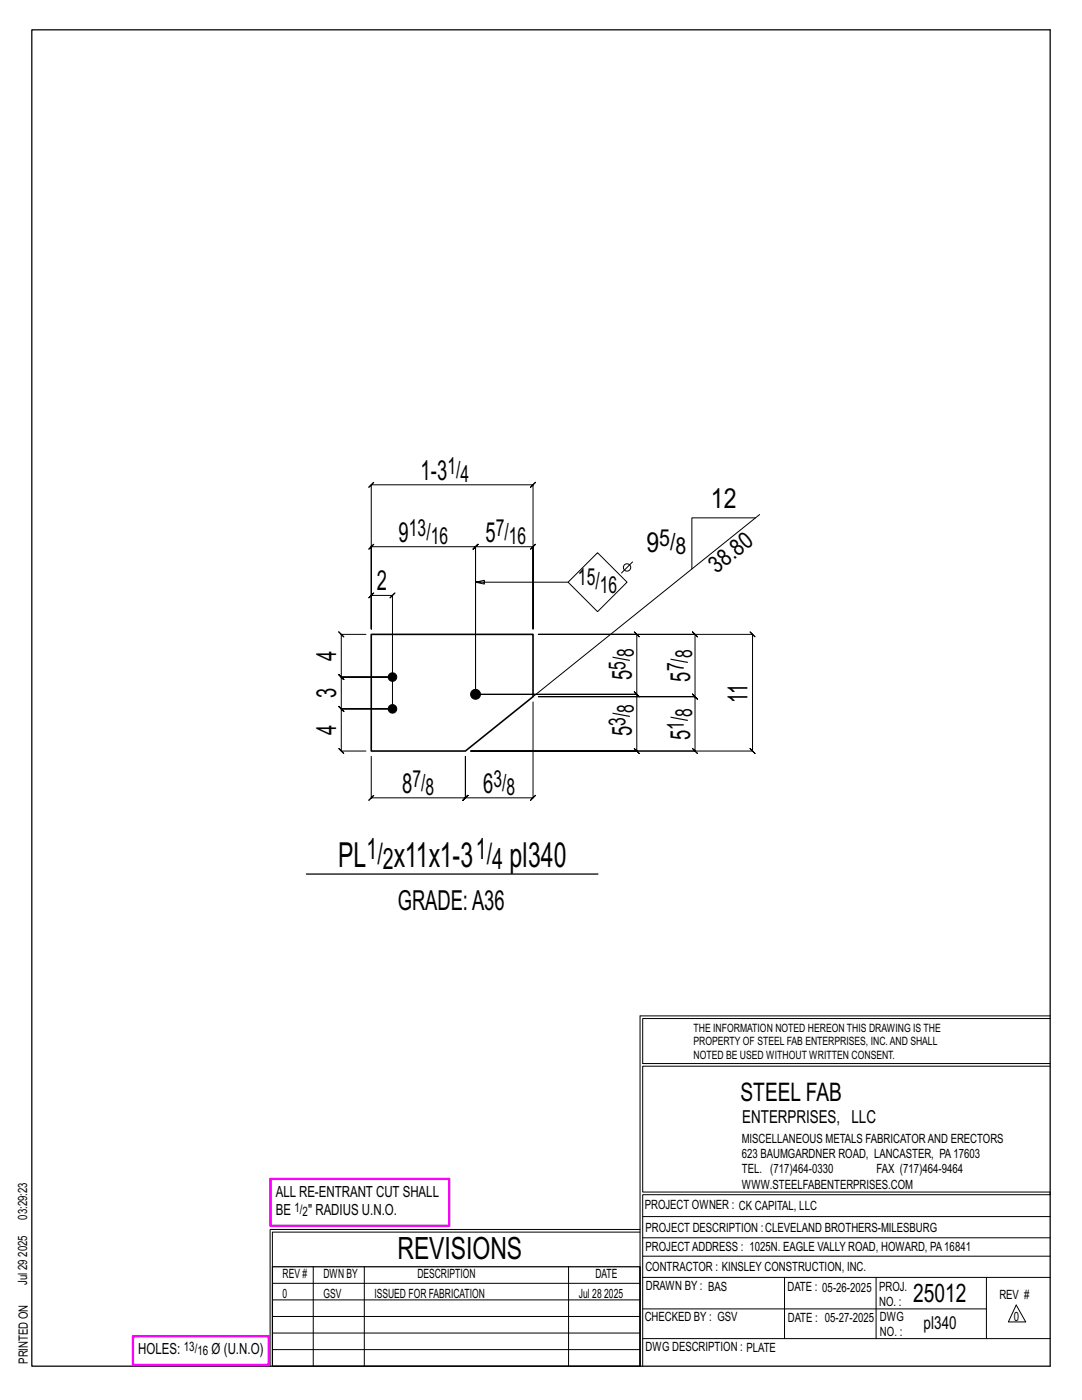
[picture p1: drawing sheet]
<svg xmlns="http://www.w3.org/2000/svg" width="216mm" height="279mm" viewBox="0 0 216 279" stroke-linecap="round" stroke-linejoin="round" font-family="sans-serif">
<defs><g id="words">
<g font-size="6.9">
<text x="67.5" y="173">PL</text>
<text x="78.6" y="173">x11x1-3</text>
<text x="101.7" y="173">pl340</text>
</g>
<text font-size="6.1" x="79.3" y="251.3">REVISIONS</text>
<g font-size="5.9">
<text x="73.1" y="171.4">1/</text>
<text x="76.4" y="173.5">2</text>
<text x="95" y="171.4">1/</text>
<text x="98.2" y="173.5">4</text>
</g>
<g font-size="5.5">
<text x="83.9" y="95.8">1-3</text>
<text x="141.8" y="101.3">12</text>
<text x="79.5" y="108.1">9</text>
<text x="96.9" y="108.1">5</text>
<text x="129" y="110.2">9</text>
<text x="75.2" y="117.8">2</text>
<text x="67.1" y="131.9" transform="rotate(-90 67.1 131.9)">4</text>
<text x="126.1" y="135.8" transform="rotate(-90 126.1 135.8)">5</text>
<text x="137.7" y="136" transform="rotate(-90 137.7 136)">5</text>
<text x="67.1" y="139.3" transform="rotate(-90 67.1 139.3)">3</text>
<text x="149.2" y="140.3" transform="rotate(-90 149.2 140.3)">11</text>
<text x="67.1" y="146.7" transform="rotate(-90 67.1 146.7)">4</text>
<text x="126.1" y="146.9" transform="rotate(-90 126.1 146.9)">5</text>
<text x="137.7" y="147.7" transform="rotate(-90 137.7 147.7)">5</text>
<text x="80.3" y="158.2">8</text>
<text x="96.4" y="158.2">6</text>
<text x="79.4" y="181.7">GRADE:A36</text>
</g>
<g font-size="5.1">
<text x="147.8" y="219.8">STEEL FAB</text>
<text x="182.2" y="259.9">25012</text>
</g>
<g font-size="4.7">
<text x="89.3" y="94.5">1/</text>
<text x="91.9" y="96.2">4</text>
<text x="81.6" y="106.9">13/</text>
<text x="98.9" y="106.9">7/</text>
<text x="85.9" y="108.5">16</text>
<text x="101.5" y="108.5">16</text>
<text x="131.6" y="109">5/</text>
<text x="134.8" y="110.6">8</text>
<text x="115.3" y="116.7">15/</text>
<text x="119.7" y="118.4">16</text>
<text x="143" y="114.5" transform="rotate(-39 143 114.5)">38.80</text>
<text x="126.5" y="131.1" transform="rotate(-90 126.5 131.1)">8</text>
<text x="138.1" y="131.4" transform="rotate(-90 138.1 131.4)">8</text>
<text x="124.8" y="133.7" transform="rotate(-90 124.8 133.7)">5/</text>
<text x="136.4" y="134" transform="rotate(-90 136.4 134)">7/</text>
<text x="126.5" y="142.3" transform="rotate(-90 126.5 142.3)">8</text>
<text x="138.1" y="143" transform="rotate(-90 138.1 143)">8</text>
<text x="124.8" y="144.9" transform="rotate(-90 124.8 144.9)">3/</text>
<text x="136.4" y="145.6" transform="rotate(-90 136.4 145.6)">1/</text>
<text x="82.3" y="157">7/</text>
<text x="84.9" y="158.6">8</text>
<text x="98.5" y="157">3/</text>
<text x="101.1" y="158.6">8</text>
</g>
<g font-size="3.6">
<text x="148.1" y="224.1">ENTERPRISES, LLC</text>
<text x="184.3" y="265.2">pl340</text>
</g>
<g font-size="3.1">
<text x="55" y="238.9">ALL RE-ENTRANT CUT SHALL</text>
<text x="55" y="242.5">BE</text>
<text x="61.5" y="242.5">&quot; RADIUS U.N.O.</text>
<text x="27.6" y="270.2">HOLES:</text>
<text x="42.2" y="270.2">Ø (U.N.O)</text>
</g>
<g font-size="2.6">
<text x="58.8" y="241.8">1/</text>
<text x="60.4" y="242.7">2</text>
<text x="36.7" y="269.6">13/</text>
<text x="39.4" y="270.5">16</text>
</g>
<g font-size="2.5">
<text x="148" y="231.2">623 BAUMGARDNER ROAD, LANCASTER, PA17603</text>
<text x="148" y="228.1">MISCELLANEOUS METALS FABRICATORAND ERECTORS</text>
<text x="148" y="237.2">WWW.STEELFABENTERPRISES.COM</text>
<text x="148" y="234.2">TEL. (717)464-0330</text>
<text x="174.9" y="234.2">FAX (717)464-9464</text>
<text x="5.4" y="243.4" transform="rotate(-90 5.4 243.4)">03:29:23</text>
<text x="128.7" y="241.3">PROJECT OWNER : CK CAPITAL, LLC</text>
<text x="128.8" y="246">PROJECT DESCRIPTION :CLEVELAND BROTHERS-MILESBURG</text>
<text x="5.4" y="250.8" transform="rotate(-90 5.4 250.8)">2025</text>
<text x="128.8" y="249.7">PROJECTADDRESS : 1025N. EAGLE VALLY ROAD, HOWARD, PA16841</text>
<text x="5.4" y="256.5" transform="rotate(-90 5.4 256.5)">Jul 29</text>
<text x="56.4" y="255">REV #</text>
<text x="64.5" y="255">DWN BY</text>
<text x="83.3" y="255">DESCRIPTION</text>
<text x="118.8" y="255">DATE</text>
<text x="128.8" y="253.7">CONTRACTOR : KINSLEY CONSTRUCTION, INC.</text>
<text x="128.9" y="257.5">DRAWN BY : BAS</text>
<text x="157.1" y="257.6">DATE : 05-26-2025</text>
<text x="175.4" y="257.7">PROJ.</text>
<text x="56.4" y="259">0</text>
<text x="64.5" y="259">GSV</text>
<text x="74.7" y="259">ISSUED FOR FABRICATION</text>
<text x="115.5" y="259">Jul 28</text>
<text x="120.6" y="259">2025</text>
<text x="128.6" y="263.7">CHECKED BY : GSV</text>
<text x="157.2" y="263.7">DATE : 05-27-2025</text>
<text x="175.4" y="260.7">NO. :</text>
<text x="175.6" y="263.7">DWG</text>
<text x="199.4" y="259.2">REV #</text>
<text x="202.3" y="263.7">0</text>
<text x="128.8" y="269.7">DWG DESCRIPTION : PLATE</text>
<text x="175.6" y="266.7">NO. :</text>
<text x="5.5" y="272.2" transform="rotate(-90 5.5 272.2)">PRINTED ON</text>
</g>
<g font-size="2.3">
<text x="138.4" y="208.6">PROPERTY OF STEEL FAB ENTERPRISES, INC.AND SHALL</text>
<text x="138.4" y="205.9">THE INFORMATION NOTED HEREON THIS DRAWING IS THE</text>
<text x="138.4" y="211.3">NOTED BE USED WITHOUT WRITTEN CONSENT.</text>
</g>
</g></defs>
<g fill="none" stroke="#000" stroke-width=".2">
<path d="M74.1 96.8l-.5 .5 1-1-.5 .5h32.3l-.5 .5 1-1-.5 .5v28.7v-16.4l.5-.5-1 1 .5-.5h-11.5l.5-.5-1 1 .5-.5v29.5v-29.5l.5-.5-1 1 .5-.5h-20.8l.5-.5-1 1 .5-.5v16.4zM94.9 116.2l1.7 .4v-.8l-1.7 .4h18.5M119.2 110.3l5.9 5.9-5.9 5.9-5.8-5.9zM126.2 112.1l-2.2 2.3M150.8 103.3h-12.7v10.3M151.6 102.7l-45.2 36.3M73 126.6h-4.9l-.5-.5 1 1-.5-.5v8.5l-.5-.5 1 1-.5-.5h10.2h-10.2l-.5-.5 1 1-.5-.5v6.4l-.5-.5 1 1-.5-.5h10.2h-10.2l-.5-.5 1 1-.5-.5v8.4l-.5-.5 1 1-.5-.5h4.9M74.1 125.5v-6.7l-.5 .5 1-1-.5 .5h4.2l-.5 .5 1-1-.5 .5v22.7M94.9 138.6h32.2l.5 .5-1-1 .5 .5v-12l.5 .5-1-1 .5 .5h-19.7h42.8l-.5-.5 1 1-.5-.5v23.3l-.5-.5 1 1-.5-.5h-56.3h33.2l.5 .5-1-1 .5 .5v-11.3l.5 .5-1-1 .5 .5zM107.4 126.6h31.3l-.5-.5 1 1-.5-.5v12.4l-.5-.5 1 1-.5-.5h-31.3h31.3l-.5-.5 1 1-.5-.5v10.9l-.5-.5 1 1-.5-.5h-44.8M106.4 140.1v19.1l.5-.5-1 1 .5-.5h-13.5l.5-.5-1 1 .5-.5v-8.3v8.3l.5-.5-1 1 .5-.5h-18.8l.5-.5-1 1 .5-.5v-8.3M127.7 202.7v70"/>
<path d="M127.7 202.7h81.8M209.5 203.3h-81.3v9h81.3M209.5 212.8h-81.3v25.1h81.3v.5h-81.3v34.3M54.4 259.4h73.3M54.4 256.1h73.3M62.5 252.8v19.9M72.7 252.8v19.9M113.4 252.8v19.9M127.7 245.4h-73.8v27.3M127.7 245.9h-73.3v6.9M128.2 242.8h81.3M128.2 254.9h81.3"/>
<path d="M128.2 250.7h81.3M128.2 247h81.3M156.5 254.9v12.2M174.8 254.9v12.2M196.8 254.9v12.2M54.4 269.3h73.3M54.4 266h73.3M54.4 262.7h73.3M128.2 261.2h68.6M128.2 267.1h81.3M202.8 260.4l1.9 3.4h-3.5z"/>
<circle cx="125.1" cy="113.2" r=".74"/>
</g>
<path d="M6.3 6h203.2v266.7h-203.2zM61.1 174.4h58.2M54.4 252.8h73.3v19.9h-73.3z" fill="none" stroke="#000" stroke-width=".25"/>
<path d="M54 235.3h35.6v9.3h-35.6zM26.5 266.7h27.1v5.7h-27.1z" fill="none" stroke="#f0f" stroke-width=".5"/>
<g fill="#000" stroke="#000" stroke-width=".2">
<circle cx="78.3" cy="135.1" r=".86"/>
<circle cx="94.9" cy="138.6" r=".99"/>
<circle cx="78.3" cy="141.5" r=".86"/>
</g>
<path d="M74.1 126.6h32.3v12.4l-13.5 10.9h-18.8z" fill="none" stroke="#000" stroke-width=".32"/>
<use href="#words"/>
</svg>
